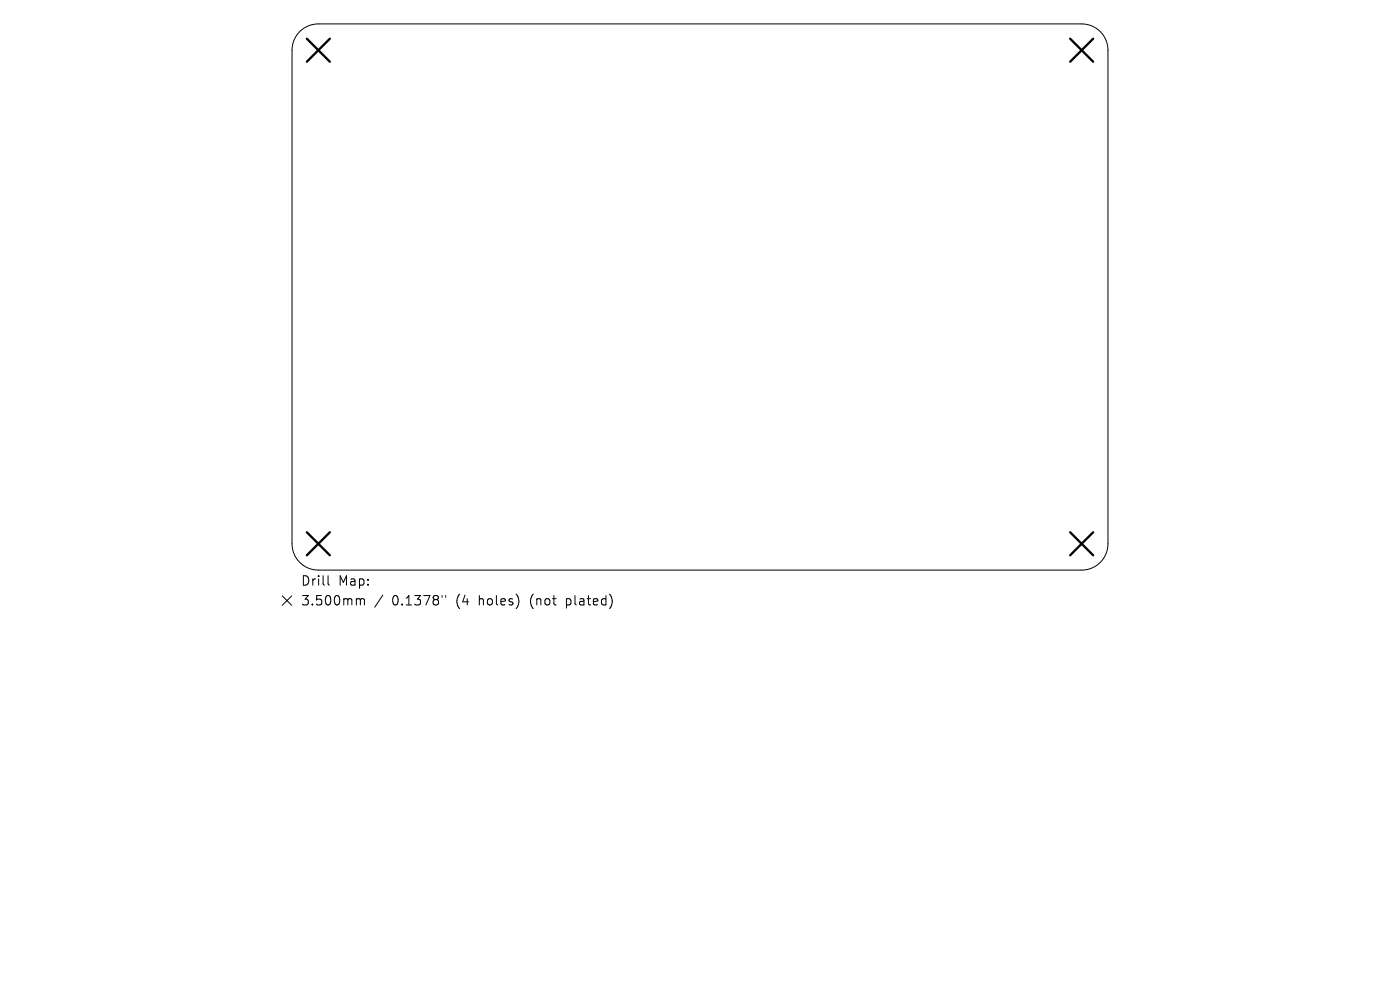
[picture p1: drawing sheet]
<svg xmlns="http://www.w3.org/2000/svg" width="297mm" height="210mm" viewBox="0 0 297 210" stroke-linecap="round" stroke-linejoin="round" font-family="sans-serif">
<defs><g id="words">
<g font-size="2.8">
<text x="63.9" y="124.5">Drill</text>
<text x="71.8" y="124.5">Map:</text>
<text x="63.9" y="128.7">3.500mm</text>
<text x="83.1" y="128.7">0.1378&quot;</text>
<text x="96.8" y="128.7">(4</text>
<text x="101.6" y="128.7">holes)</text>
<text x="112.6" y="128.7">(not</text>
<text x="120.3" y="128.7">plated)</text>
</g>
</g></defs>
<path d="M63.7 6.6a5.6 5.6 0 0 1 3.8-1.5h162a5.6 5.6 0 0 1 5.6 5.6v104.7a5.6 5.6 0 0 1-5.6 5.5h-162a5.6 5.6 0 0 1-5.5-5.5v-104.7a5.6 5.6 0 0 1 1.7-4.1zM59.9 126.4l2 2M61.9 126.4l-2 2M69.6 122.1v1.7l.3 .3M76.2 127l.3 .3M76.5 127.3v1M76.5 127.3l.2-.3 .5 .1 .1 1.2M81.2 126.2l-1.7 2.6M93.8 126.3v.4M94.5 126.3v.4M110 126.9v1.3M129.4 126.1a2.35 2.35 0 0 1 0 2.9" fill="none" stroke="#000" stroke-width=".21"/>
<path d="M65.1 8.2l4.9 4.9M70 8.2l-4.9 4.9M227 8.2l4.9 4.9M231.9 8.2l-4.9 4.9M65.1 112.9l4.9 4.9M70 112.9l-4.9 4.9M227 112.9l4.9 4.9M231.9 112.9l-4.9 4.9" fill="none" stroke="#000" stroke-width=".49"/>
<use href="#words"/>
</svg>
